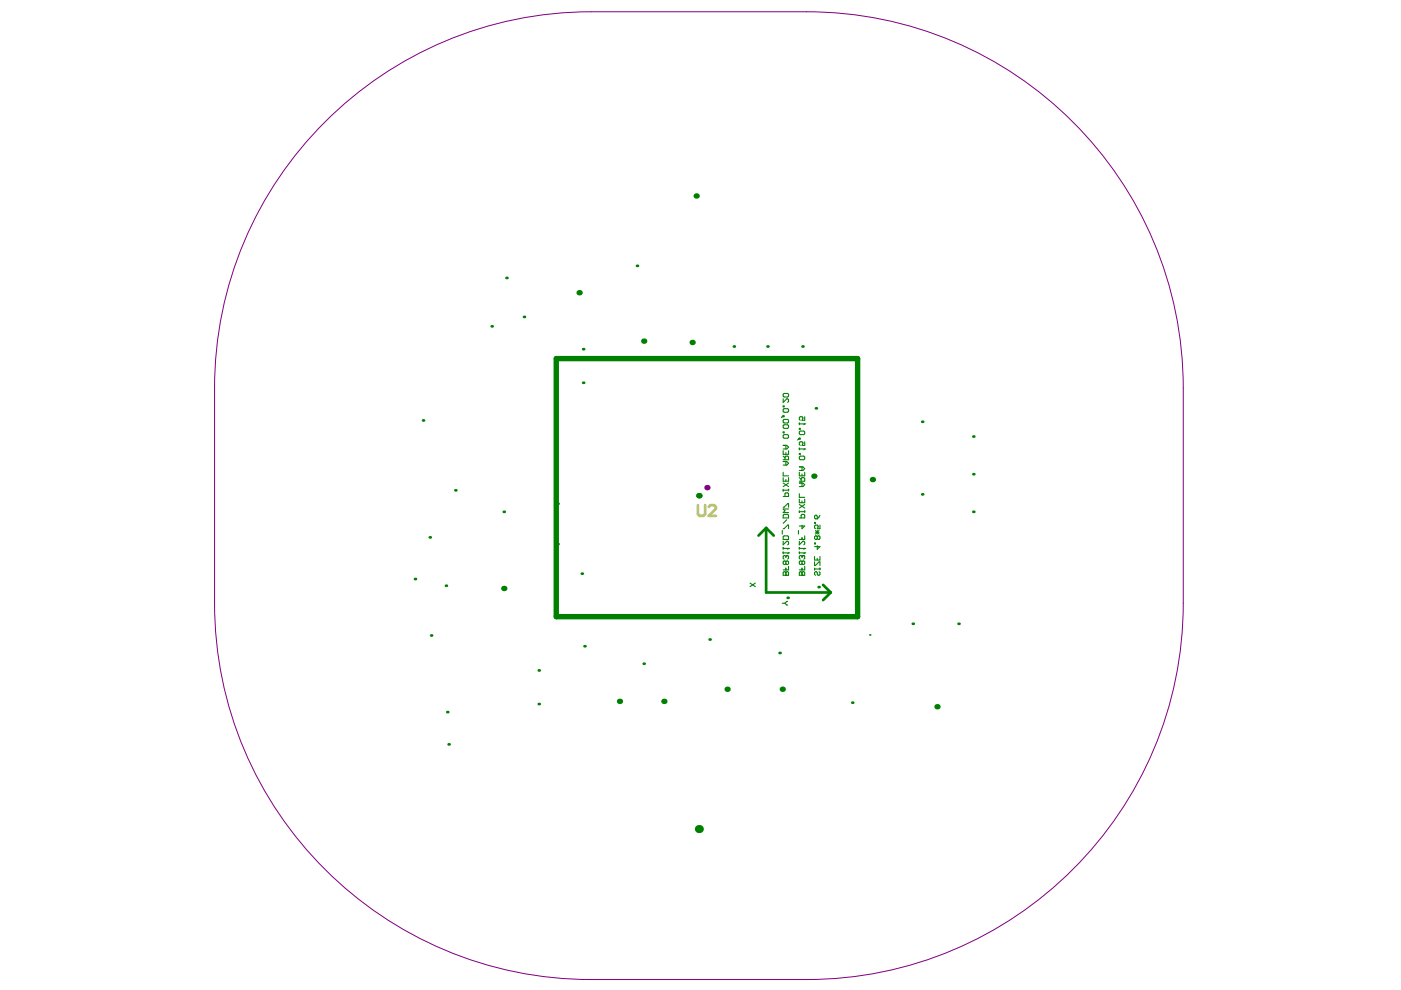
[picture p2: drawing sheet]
<svg xmlns="http://www.w3.org/2000/svg" width="297mm" height="210mm" viewBox="0 0 297 210" stroke-linecap="round" stroke-linejoin="round" font-family="sans-serif">
<path d="M117.9 76h63.9v54.7h-63.9z" fill="none" stroke="#008000" stroke-width="1.1"/>
<path d="M162.4 111.9v13.7h13.7M162.4 111.9l-1.6 1.7M162.4 111.9l1.6 1.7M174.5 124l1.6 1.6M176.1 125.6l-1.6 1.6" fill="none" stroke="#008000" stroke-width=".57"/>
<g fill="none" stroke="#008000" stroke-width=".23">
<path d="M166 83.6l.2-.2h.8l.2 .2v.4l-.2 .2h-.8l-.2-.2zM166 84.6v.7l.8-.7 .4 .1v.4l-.2 .2M166 86.1h.2v.2h-.2zM166 86.8l.2-.2h.8l.2 .2v.4l-.2 .2h-.8l-.2-.2zM166 88.2h.2v.2h-.2zM166 89.1l.2-.2h.8l.2 .2v.4l-.2 .2h-.8l-.2-.2zM166 90.3l.2-.2h.8l.2 .2v.3l-.2 .2h-.8l-.2-.2zM166 91.6h.2v.2h-.2zM166 92.3l.2-.1h.8l.2 .1v.4l-.2 .2h-.8l-.2-.2zM166 95.6v.7h1.2v-.7M166 97.5h1.2v-.6l-.2-.2h-.4l-.2 .2v.6M166 97.9h.8l.4 .3-.4 .4h-.8"/>
<path d="M166 96.7l.4 .4M166 94.4h.8l.4 .4-.4 .4h-.8M166 88.2l-.3 .3M166.6 94.4v.8M166.6 96v.3M166.6 97.9v.7M169.5 96.9l.2-.2h.7l.2 .2v.4l-.2 .2h-.7l-.2-.2zM169.5 96.1h.2v.2h-.2zM169.5 95.2h1.1M169.5 91.6l.2-.2h.7l.2 .2v.4l-.2 .2h-.7l-.2-.2zM169.5 92.9h.2v.2h-.2zM169.5 90.8h.2v.2h-.2z"/>
<path d="M169.5 89.7v.4M169.5 95v.4M169.5 99h.7l.4 .4-.4 .4h-.7M169.5 92.9l-.4 .4M169.5 89.9h1.1M170 99v.8M170.6 95.2h.1M170.6 89.9h.1M170.6 93.7v.7h-.6l.2-.3-.2-.4h-.3l-.2 .2v.3l.2 .2M170.6 88.4v.7h-.6l.2-.4-.2-.3h-.3l-.2 .1v.4l.2 .2M170.6 95.2l-.2 .2M170.6 89.9l-.2 .2"/>
<path d="M165.9 112.5v.7M166 113.8l.2-.2h.8l.2 .2v.6h-1.2zM166 112.1h.2l.8-.8h.2v.8M166 100.1v.8h1.2M166 101.3v.7h1.2v-.7M166 103.7v.4M166 109.2l.2-.1h.8l.2 .1v.6h-1.2zM166 114.8v.7l.8-.7 .4 .1v.4l-.2 .2M166 116.1v.4M166 117v.4M166 105.3h1.2v-.6l-.2-.2h-.4l-.2 .2v.6M166 107.5h.2l.8-.7h.2v.7"/>
<path d="M166 117.2h1.2M166 116.3h1.2M166 103.9h1.2M166 102.4l1.2 .8M166.6 118l-.2-.2-.4 .2v.4l.2 .2M166.6 119.1l-.2-.2-.4 .2v.4l.2 .2 .4-.2M166.6 101.7v.3M166.6 118v.2M166.6 119.1v.4M166.6 119.1l.2-.2 .4 .2v.4l-.2 .2-.4-.2M166.8 117.8h.1M166.8 117.8l.4 .2v.4l-.2 .2"/>
<path d="M166.8 117.8l-.2 .2M166.8 110.2l-.8 .8M167.2 117.2h.1M167.2 116.3h.1M167.2 103.7v.4M167.2 117.2l-.2 .2M167.2 116.3l-.2 .2M167.2 107.9h-1.2l.4 .4-.4 .4h1.2M167.2 102.4l-1.2 .8M169.3 112.5v.7M169.5 117.2h1.1M169.5 116.3h1.1"/>
<path d="M169.5 114.8v.7l.7-.7 .4 .1v.4l-.2 .2M169.5 109.8h1.1v-.6l-.2-.1h-.4l-.1 .1v.6M169.5 102h1.1v-.5l-.2-.2h-.4l-.1 .2v.5M169.5 100.1v.8h1.1v-.8M169.5 104.7v.7h1.1M169.5 105.8v.8h1.1v-.8M169.5 108.3v.4M169.5 116.1v.4M169.5 117v.4M169.5 108.5h1.1M169.5 107l1.1 .7M169.5 102.4h.7l.4 .4-.4 .4h-.7"/>
<path d="M169.5 101.3l.4 .4M170 118l-.1-.2-.4 .2v.4l.2 .2M170 119.1l-.1-.2-.4 .2v.4l.2 .2 .3-.2M170 119.1l.2-.2 .4 .2v.4l-.2 .2-.4-.2M170 100.5v.4M170 102.4v.8M170 106.2v.4M170 111.3v.8l.6-.6h-1.1M170 114v.4M170 118v.2M170 119.1v.4M170.2 117.8h.1"/>
<path d="M170.2 117.8l.4 .2v.4l-.2 .2M170.2 117.8l-.2 .2M170.6 117.2h.1M170.6 116.3h.1M170.6 113.6v.8h-1.1M170.6 108.3v.4M170.6 117.2l-.2 .2M170.6 116.3l-.2 .2M170.6 107l-1.1 .7M172.7 118v.7h1.1v-.7M172.7 119.1v.8h.2l.8-.8h.1v.8M172.7 109.4l.4-.2 .2 .2v.6h-.4l-.2-.2z"/>
<path d="M172.7 110.8h.2v.2h-.2zM172.7 115.1h.2v.2h-.2zM172.9 112.5l.8 .7M172.9 112.9h.8M173.3 113.8l.2-.2 .3 .2v.4l-.1 .2-.4-.2M173.3 112.5v.7M173.3 113.8v.4M173.3 115.7v.8l.5-.6h-1.1M173.3 118.4v.3M173.3 113.8l-.2-.2-.4 .2v.4l.2 .2 .4-.2M173.7 112.5l-.8 .7M173.8 111.3v.8h-.5l.2-.4-.2-.4h-.4l-.2 .2v.4l.2 .2"/>
<path d="M173.8 109.2l-.5 .8M159 123.6l1.2 .8M160.2 123.6l-1.2 .8M165.9 127.9h.5M166 121.4l.2-.2 .4 .2 .4-.2 .2 .2v.6h-1.2zM166.4 127.9l.6 .4M166.6 122h.1M166.6 120.5v.3M166.6 121.4v.6M167 127.5l-.6 .4M167.2 120.1v.7h-1.2M169.5 121.4l.2-.2 .3 .2 .4-.2 .2 .2v.6h-1.1z"/>
<path d="M170 122h.1M170 120.5v.3M170 121.4v.6M170.6 120.1v.7h-1.1M172.7 120.5v.3M172.7 120.6h1.1M173.7 121.2l.1 .2v.4l-.3 .2-.2-.2v-.4l-.4-.2-.2 .2v.4l.2 .2M173.8 120.5v.3"/>
</g>
<g fill="#008000">
<circle cx="148.2" cy="105.1" r=".57"/>
<circle cx="123.9" cy="137" r=".29"/>
<circle cx="203.2" cy="132.3" r=".29"/>
<circle cx="193.5" cy="132.3" r=".29"/>
<circle cx="206.4" cy="92.6" r=".29"/>
<circle cx="206.4" cy="108.5" r=".29"/>
<circle cx="195.5" cy="104.8" r=".29"/>
<circle cx="181.5" cy="125.9" r=".29"/>
<circle cx="184.4" cy="134.6" r=".17"/>
<circle cx="180.7" cy="149" r=".29"/>
<circle cx="148.2" cy="175.8" r=".86"/>
<circle cx="107.4" cy="58.9" r=".29"/>
<circle cx="104.2" cy="69.2" r=".29"/>
<circle cx="114.2" cy="149.3" r=".29"/>
<circle cx="146.7" cy="72.6" r=".57"/>
<circle cx="172.6" cy="101" r=".57"/>
<circle cx="165.9" cy="146.1" r=".57"/>
<circle cx="155.6" cy="73.5" r=".29"/>
<circle cx="147.6" cy="41.5" r=".57"/>
<circle cx="106.8" cy="124.8" r=".57"/>
<circle cx="122.8" cy="62.1" r=".57"/>
<circle cx="91.4" cy="134.7" r=".29"/>
<circle cx="114.2" cy="142.1" r=".29"/>
<circle cx="123.6" cy="81.2" r=".29"/>
<circle cx="123.6" cy="74" r=".29"/>
<circle cx="94.5" cy="124.2" r=".29"/>
<circle cx="173.6" cy="124.5" r=".29"/>
<circle cx="198.7" cy="149.8" r=".57"/>
<circle cx="106.8" cy="108.5" r=".29"/>
<circle cx="140.8" cy="148.7" r=".57"/>
<circle cx="173" cy="86.6" r=".29"/>
<circle cx="131.3" cy="148.7" r=".57"/>
<circle cx="118.2" cy="115.4" r=".29"/>
<circle cx="123.4" cy="121.6" r=".29"/>
<circle cx="185" cy="101.7" r=".57"/>
<circle cx="118.2" cy="106.8" r=".29"/>
<circle cx="135.1" cy="56.4" r=".29"/>
<circle cx="150.5" cy="135.6" r=".29"/>
<circle cx="94.8" cy="151" r=".29"/>
<circle cx="165.3" cy="138.4" r=".29"/>
<circle cx="136.5" cy="140.7" r=".29"/>
<circle cx="154.2" cy="146.1" r=".57"/>
<circle cx="136.5" cy="72.3" r=".57"/>
<circle cx="95.1" cy="157.8" r=".29"/>
<circle cx="167" cy="126.8" r=".29"/>
<circle cx="88" cy="122.8" r=".29"/>
<circle cx="91.1" cy="113.9" r=".29"/>
<circle cx="89.7" cy="89.1" r=".29"/>
<circle cx="96.5" cy="104" r=".29"/>
<circle cx="111.1" cy="67.2" r=".29"/>
<circle cx="206.4" cy="100.5" r=".29"/>
<circle cx="195.5" cy="89.4" r=".29"/>
<circle cx="162.7" cy="73.5" r=".29"/>
<circle cx="170.1" cy="73.5" r=".29"/>
</g>
<circle cx="149.9" cy="103.4" r=".57" fill="#800080"/>
<path d="M68.9 25.9a79.7 79.7 0 0 1 56.5-23.4h45.6a79.8 79.8 0 0 1 79.9 79.8v45.6a79.8 79.8 0 0 1-79.9 79.8h-45.6a79.8 79.8 0 0 1-79.9-79.8v-45.6a79.5 79.5 0 0 1 23.4-56.4z" fill="none" stroke="#800080" stroke-width=".21"/>
<path d="M148 107.1v1.9l.4 .4h.7l.4-.4v-1.9M150.3 107.5l.3-.4h.8l.4 .4v.4l-1.5 1.5h1.5" fill="none" stroke="#c0c073" stroke-width=".57"/>
</svg>
